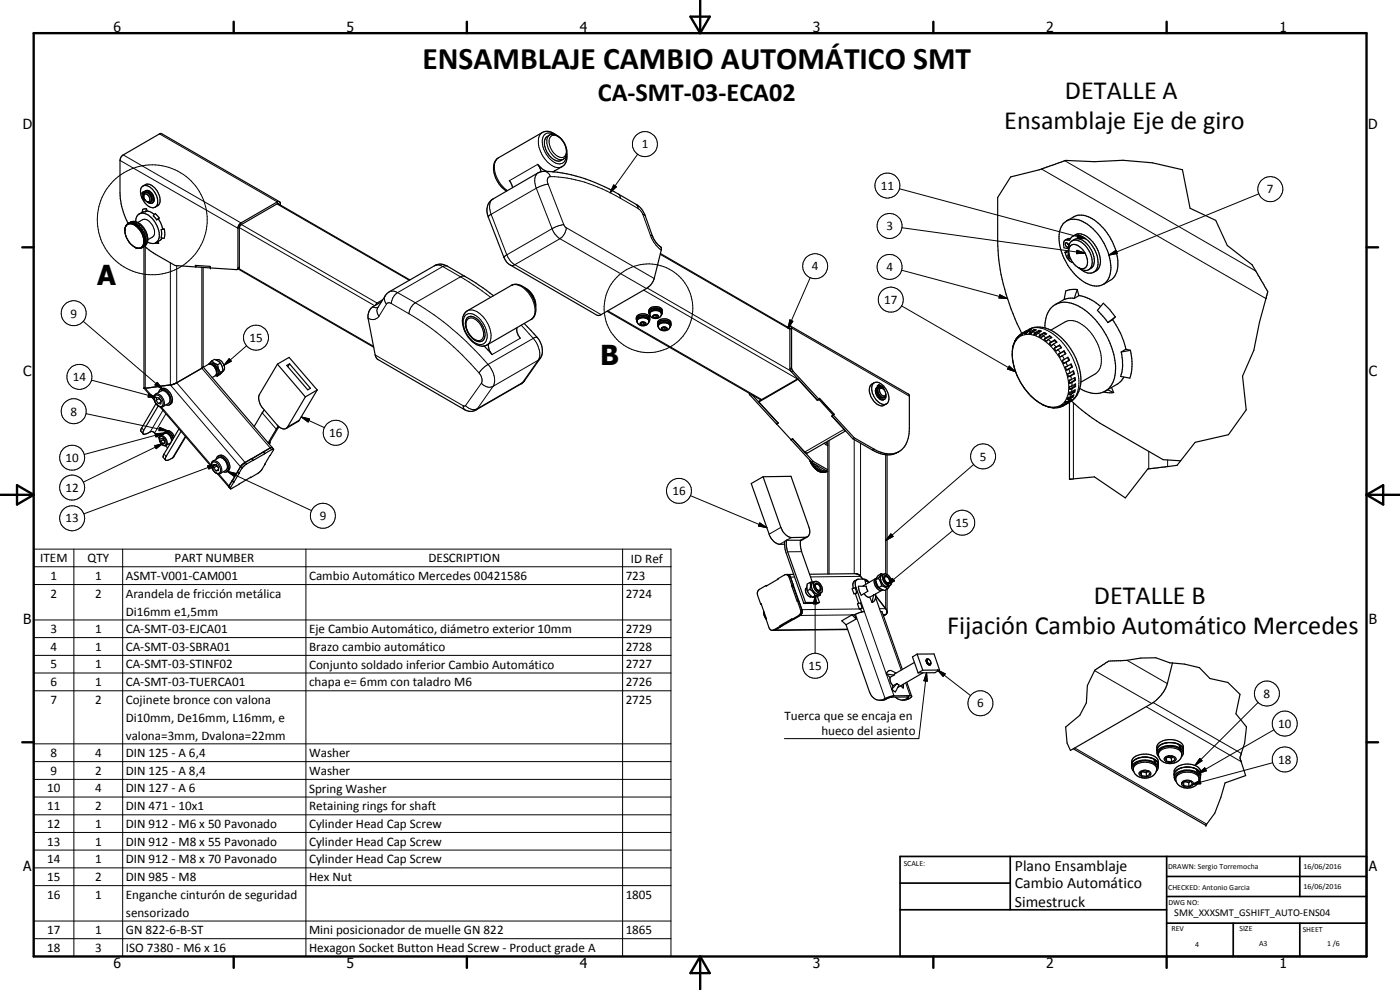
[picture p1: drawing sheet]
<svg xmlns="http://www.w3.org/2000/svg" width="420mm" height="297mm" viewBox="0 0 420 297" stroke-linecap="round" stroke-linejoin="round" font-family="sans-serif">
<defs><g id="words">
<text font-size="9.4" x="126.8" y="20.7">ENSAMBLAJE CAMBIO AUTOMÁTICO SMT</text>
<g font-size="8.2">
<text x="29.1" y="85.5">A</text>
<text x="180.1" y="109.6">B</text>
</g>
<g font-size="7.9">
<text x="319.6" y="29.6">DETALLE A</text>
<text x="179.4" y="30.2">CA-SMT-03-ECA02</text>
<text x="301.4" y="38.7">Ensamblaje Eje de giro</text>
<text x="328.3" y="181.2">DETALLE B</text>
<text x="284.2" y="190.2">Fijación Cambio Automático Mercedes</text>
</g>
<g font-size="4.7">
<text x="304.6" y="261.2">Plano Ensamblaje</text>
<text x="304.6" y="266.6">Cambio Automático</text>
<text x="304.6" y="272">Simestruck</text>
</g>
<g font-size="4.2">
<text x="34" y="9.6">6</text>
<text x="104" y="9.6">5</text>
<text x="174" y="9.6">4</text>
<text x="244" y="9.6">3</text>
<text x="314" y="9.6">2</text>
<text x="384" y="9.6">1</text>
<text x="6.8" y="38.7">D</text>
<text x="410.6" y="38.7">D</text>
<text x="7" y="112.9">C</text>
<text x="410.8" y="112.9">C</text>
<text x="7" y="187.1">B</text>
<text x="410.8" y="187.1">B</text>
<text x="7" y="261.4">A</text>
<text x="410.8" y="261.4">A</text>
<text x="34" y="290.4">6</text>
<text x="104" y="290.4">5</text>
<text x="174" y="290.4">4</text>
<text x="244" y="290.4">3</text>
<text x="314" y="290.4">2</text>
<text x="384" y="290.4">1</text>
</g>
<g font-size="3.9">
<text x="192.6" y="44.5">1</text>
<text x="264.4" y="56.9">11</text>
<text x="380.2" y="58">7</text>
<text x="266" y="69.1">3</text>
<text x="243.7" y="81.2">4</text>
<text x="266" y="81.4">4</text>
<text x="21.2" y="95.3">9</text>
<text x="265.3" y="91.2">17</text>
<text x="74.9" y="102.6">15</text>
<text x="21.8" y="114.3">14</text>
<text x="21.2" y="124.7">8</text>
<text x="98.8" y="131.2">16</text>
<text x="19.7" y="138.6">10</text>
<text x="294" y="138.2">5</text>
<text x="19.7" y="147.6">12</text>
<text x="201.8" y="148.5">16</text>
<text x="19.7" y="156.8">13</text>
<text x="96" y="156">9</text>
<text x="286.8" y="158.1">15</text>
<text x="12.1" y="168.7">ITEM</text>
<text x="15.2" y="174">1</text>
<text x="26.3" y="168.7">QTY</text>
<text x="28.5" y="174">1</text>
<text x="37.7" y="174">ASMT-V001-CAM001</text>
<text x="52.4" y="168.7">PART NUMBER</text>
<text x="128.6" y="168.7">DESCRIPTION</text>
<text x="187.8" y="174">723</text>
<text x="189.3" y="168.8">ID Ref</text>
<text x="15.2" y="179.3">2</text>
<text x="28.5" y="179.3">2</text>
<text x="37.7" y="179.4">Arandela de fricción metálica</text>
<text x="92.7" y="174.1">Cambio Automático Mercedes 00421586</text>
<text x="187.8" y="179.3">2724</text>
<text x="37.7" y="184.7">Di16mm e1,5mm</text>
<text x="15.2" y="189.9">3</text>
<text x="28.5" y="189.9">1</text>
<text x="37.7" y="189.9">CA-SMT-03-EJCA01</text>
<text x="92.7" y="190">Eje Cambio Automático, diámetro exterior 10mm</text>
<text x="187.8" y="189.9">2729</text>
<text x="15.2" y="195.2">4</text>
<text x="28.5" y="195.2">1</text>
<text x="37.7" y="195.2">CA-SMT-03-SBRA01</text>
<text x="92.7" y="195.3">Brazo cambio automático</text>
<text x="187.8" y="195.2">2728</text>
<text x="15.2" y="200.5">5</text>
<text x="28.5" y="200.6">1</text>
<text x="37.7" y="200.6">CA-SMT-03-STINF02</text>
<text x="92.7" y="200.7">Conjunto soldado inferior Cambio Automático</text>
<text x="187.8" y="200.6">2727</text>
<text x="242.6" y="201">15</text>
<text x="15.2" y="205.9">6</text>
<text x="28.5" y="205.9">1</text>
<text x="37.7" y="205.9">CA-SMT-03-TUERCA01</text>
<text x="92.7" y="206">chapa e= 6mm con taladro M6</text>
<text x="187.8" y="205.9">2726</text>
<text x="379.2" y="209.4">8</text>
<text x="15.2" y="211.2">7</text>
<text x="28.5" y="211.2">2</text>
<text x="37.7" y="211.2">Cojinete bronce con valona</text>
<text x="187.8" y="211.2">2725</text>
<text x="293.2" y="212.3">6</text>
<text x="37.7" y="216.6">Di10mm, De16mm, L16mm, e</text>
<text x="37.7" y="221.9">valona=3mm, Dvalona=22mm</text>
<text x="235.4" y="216.1">Tuerca que se encaja en</text>
<text x="246.5" y="220.6">hueco del asiento</text>
<text x="383.6" y="218.4">10</text>
<text x="15.2" y="227.1">8</text>
<text x="28.5" y="227.1">4</text>
<text x="37.7" y="227.1">DIN 125 - A 6,4</text>
<text x="92.7" y="227.2">Washer</text>
<text x="15.2" y="232.5">9</text>
<text x="28.5" y="232.5">2</text>
<text x="37.7" y="232.5">DIN 125 - A 8,4</text>
<text x="92.7" y="232.5">Washer</text>
<text x="383.6" y="229.2">18</text>
<text x="14.2" y="237.7">10</text>
<text x="28.5" y="237.7">4</text>
<text x="37.7" y="237.7">DIN 127 - A 6</text>
<text x="92.7" y="237.8">Spring Washer</text>
<text x="14.2" y="243.1">11</text>
<text x="28.5" y="243.1">2</text>
<text x="37.7" y="243.1">DIN 471 - 10x1</text>
<text x="92.7" y="243.2">Retaining rings for shaft</text>
<text x="14.2" y="248.4">12</text>
<text x="28.5" y="248.4">1</text>
<text x="37.7" y="248.5">DIN 912 - M6 x 50 Pavonado</text>
<text x="92.7" y="248.5">Cylinder Head Cap Screw</text>
<text x="14.2" y="253.7">13</text>
<text x="28.5" y="253.7">1</text>
<text x="37.7" y="253.8">DIN 912 - M8 x 55 Pavonado</text>
<text x="92.7" y="253.8">Cylinder Head Cap Screw</text>
<text x="14.2" y="259">14</text>
<text x="28.5" y="259">1</text>
<text x="37.7" y="259.1">DIN 912 - M8 x 70 Pavonado</text>
<text x="92.7" y="259.1">Cylinder Head Cap Screw</text>
<text x="14.2" y="264.3">15</text>
<text x="14.2" y="269.7">16</text>
<text x="28.5" y="264.3">2</text>
<text x="28.5" y="269.6">1</text>
<text x="37.7" y="264.3">DIN 985 - M8</text>
<text x="37.7" y="269.7">Enganche cinturón de seguridad</text>
<text x="92.7" y="264.3">Hex Nut</text>
<text x="187.8" y="269.7">1805</text>
<text x="37.7" y="275">sensorizado</text>
<text x="14.2" y="280.3">17</text>
<text x="28.5" y="280.3">1</text>
<text x="37.7" y="280.3">GN 822-6-B-ST</text>
<text x="92.7" y="280.3">Mini posicionador de muelle GN 822</text>
<text x="187.8" y="280.3">1865</text>
<text x="14.2" y="285.6">18</text>
<text x="28.5" y="285.6">3</text>
<text x="37.7" y="285.6">ISO 7380 - M6 x 16</text>
<text x="92.7" y="285.7">Hexagon Socket Button Head Screw - Product grade A</text>
</g>
<text font-size="3.1" x="352.4" y="275">SMK_XXXSMT_GSHIFT_AUTO-ENS04</text>
<g font-size="2.4">
<text x="271.2" y="259.7">SCALE:</text>
<text x="350.6" y="260.8">DRAWN: Sergio Torremocha</text>
<text x="391.2" y="260.6">16/06/2016</text>
<text x="350.6" y="267">CHECKED: Antonio Garcia</text>
<text x="391.2" y="266.7">16/06/2016</text>
<text x="350.6" y="271.4">DWG NO:</text>
<text x="351.6" y="279.3">REV</text>
<text x="372" y="279.4">SIZE</text>
<text x="391" y="279.6">SHEET</text>
<text x="358.7" y="284.1">4</text>
<text x="377.9" y="283.8">A3</text>
<text x="398.3" y="283.8">1 /6</text>
</g>
</g></defs>
<g fill="none" stroke="#000" stroke-width=".35">
<path d="M42.5 56.1a2.15 2.15 0 0 1 3.3 .7 4.5 4.5 0 0 1 1.1 5.1 1.86 1.86 0 0 1-2.7-.3 4.9 4.9 0 0 1-1.7-5.5zM42.7 59l.3-.2a.71 .71 0 0 1 .5-.6 .71 .71 0 0 1 .7 .2 1.28 1.28 0 0 1 .3 2.2h-.2M42.7 59l.4 .7 .4 .3M42.7 59l.4 .1M42.9 55.8a2.48 2.48 0 0 1 3.7 .8 4.3 4.3 0 0 1 .9 5l-.9 .5M43 59.2l.3 .4M43.1 58.4a.77 .77 0 0 1 1.1-.6 2.06 2.06 0 0 1 .9 2.9M43.1 58.1v.2M43.1 58.4l-.1 .1M43.1 59.2h-.1M43.1 59.2h.1M43.1 58.2l-.3-.1 .2 .4"/>
<path d="M43.1 59l.1 .2M43.1 58.3v.7M43.2 59.2l.3 .8M43.3 57.6a1.7 1.7 0 0 1 2.5 1.2 1.34 1.34 0 0 1-.6 2.2l-1-.5M43.3 57.6l-.6 .1M43.3 57.6l-.7 .4 .1 .5 .4 .1M43.5 57.8a1.85 1.85 0 0 1 1.8 .6 1.85 1.85 0 0 1 .3 1.9l-.5 .4M43.5 60l.6 .5M43.5 57.3a2.11 2.11 0 0 1 2.7 1.9 1.23 1.23 0 0 1-.6 1.8M152.9 54.2l.8 1.4 .1 .7M164 41.1a3 3 0 0 1 4.6 .8l.7 .9a3.8 3.8 0 0 1-.2 5 2.97 2.97 0 0 1-4.3-1.2 5.4 5.4 0 0 1-1.2-5zM164.1 51.4l-1.2-.6-1.5-1.5 .6 .9 .3 1.4"/>
<path d="M166.5 51.3l-.2 .3M166.9 40.5a3.9 3.9 0 0 0-4.1-.7l-13.2 7.6a4 4 0 0 0-1.3 4.6 8.9 8.9 0 0 0 3.7 5.3M170.1 46.1v1.4a3 3 0 0 1-1.4 2.5l-2.8 1.6M37.5 68.3a6 6 0 0 0 3 5.9M37.6 68.3l-.1 .1M37.7 67.8l-.2 .6M37.8 67.7l-.1 .1M38 67.4l-.3 .4M38.1 67.3l-.1 .1M38.4 67.1l-.3 .3M38.4 67.1a2.79 2.79 0 0 1 4.2 .6 4.9 4.9 0 0 1 1.2 5.8l-1.8 1 .2-.1M38.8 66.8l-.5 .5 .1-.2"/>
<path d="M38.8 66.8l-.4 .3M38.8 66.8v.1M39 67l-.3 .1M39.2 66.7h.2l-.7 .4M39.2 66.7l-.5 .4M39.2 66.7v.1M39.7 66.7h.2l-.8 .4M39.7 66.7l-.6 .4M39.7 66.7v.1M39.7 66.8h.1M39.7 66.8l-.6 .3M40.2 66.8h.2l-.7 .4"/>
<path d="M40.2 66.8l.1 .1M40.2 66.8l-.5 .4M40.2 66.8h.1M40.5 74.2h.1M40.5 74.2l.8 .3M40.7 67l.2 .1-.5 .4-.2-.1M40.7 67.1h.1M40.7 67.1l-.5 .3M40.7 67l-.5 .4M40.7 67v.1M40.7 66.5a2.24 2.24 0 0 1 1.2-2.4 2.24 2.24 0 0 1 2.6 .5 7.2 7.2 0 0 1 3.1 7.3 2.04 2.04 0 0 1-3.4 .7M41.2 67.4l.2 .1"/>
<path d="M41.2 67.4l-.5 .3M41.2 67.3l-.5 .4M41.2 67.3l.2 .2-.5 .4-.2-.2M41.2 67.3v.1M41.3 74.5h.1M41.3 74.5h.3M41.7 67.8l.2 .1-.5 .4-.2-.2M41.7 67.8l-.5 .3M41.7 74.5h-.1M41.7 67.7l-.5 .4M41.7 67.7v.1M42.2 74.5h-.6"/>
<path d="M42.2 68.3l.2 .2-.5 .3-.2-.2M42.2 68.3l-.5 .3M42.2 68.2l-.5 .4M42.2 68.2v.1M42.2 74.4v.1M42.3 69l-.2 .1M42.4 74.3l.7-.3zM42.7 68.8l.1 .3M42.7 68.8l-.6 .3M42.7 68.8l-.1 .1M42.7 74h.3M42.7 63.7l-.9 .5"/>
<path d="M42.8 65.9l-1.5 .9M42.8 69.1l-.5 .3-.2-.3M43 73.9l-.3 .1M43 69.5l.1 .3M43.1 69.8h.1M43.1 69.8l-.5 .3M43.2 74v42.5M43.2 69.8l-.6 .3M43.2 69.8l-.2-.3-.5 .3 .1 .3M43.3 73.7v.1M43.3 73.8l.1-.1-.4 .2M43.3 73.8l-.3 .2"/>
<path d="M43.4 73.8l3.2 2.5 6 3.4 6.1 .4M43.4 70.4v-.3l-.6 .3 .1 .3M43.4 70.4h.1M43.4 70.4l-.5 .3M43.5 70.4l-.6 .3M43.5 73.4h.1M43.5 73.4l-.5 .3M43.5 73.3v.1M43.5 73.4l.1-.2-.6 .5M43.5 70.9l.1 .2M43.6 71.1h.1M43.6 71.1l-.5 .3"/>
<path d="M43.6 72.9h.1M43.6 72.9l-.5 .3M43.7 71.1l-.6 .3M43.7 71.1l-.1-.3-.6 .3 .1 .3M43.7 72.8l-.1 .1M43.7 63.5l-1 .2M43.7 72.3l.1 .1M43.7 72.3l-.5 .3M43.7 71.8h.1M43.7 71.8l-.5 .3M43.7 71.5v.3M43.7 72.9l-.6 .3"/>
<path d="M43.7 72.9l.1-.2-.7 .5M43.8 72.2l-.1 .1M43.8 71.5l-.6 .3v.3M43.8 71.5v.3M43.8 72.4v-.3l-.6 .3v.2M43.8 72.4l-.6 .2M43.8 71.8l-.6 .3M44 62.7l-.3 .8M44 62.7l.1 .6M44 62.7l-1.2 .1-.1 .9M44.1 60.5l1 .2M44.1 63.3l1.1 .3 1.1 .8"/>
<path d="M44.1 63.3l-.4 .2M45.8 71.1l-1.4 .8M46.6 72.9l1 .1M47 72.7l.6 .3M47.4 72.5l.2 .5M47.5 65.7l.7 1.2 .6 1.8M47.5 65.7l-.5 .3M47.8 65.4l-.8 .6M47.8 65.4l-.3 .3M47.8 65.4l-1.2-1.3-.6 .7 1 1.2M48.7 71.4l-.7 .8-1.2 .7M48.8 68.7h.5"/>
<path d="M48.8 68.7l-.4 .2M49.3 68.7l-.9 .2M49.3 68.7l.2 1.6-.3 1.2-.9-.1 .2-1.2-.1-1.3M58.7 79.7l.1 .4 4.3 .3M63 79.9l.1 .5M83.3 61.1l-11.3 6.7-.2 .4v12.1l-.6 .6M83.3 61.1l.3 .2M83.4 61.1l39.6 22.9M83.9 60.5l-.7 .1-11.4 6.8-.4 .9v12.1l-.3 .5-8-.5M83.9 60.5l-35.5-20.5-12 6.9-.4 1.2v9.8a20.4 20.4 0 0 0 2.4 9.2M83.9 60.5l.2 .2v.8M146.9 60.6l.8-.8 14.5-8.2a38.1 38.1 0 0 1 19.2 4.4l9.6 5.3a6.1 6.1 0 0 1 2.6 3.3l2.4 6.7 1.4 2a1.76 1.76 0 0 1 1.1 1.6l-2.2 8.7a5.4 5.4 0 0 1-2.3 3l-13.6 7.8-1.2 .2-27-15.8-1-1.5-4.7-12.1a4.7 4.7 0 0 1 .4-4.6z"/>
<path d="M198.2 76.1l38.9 22.5M319.3 66.9a4.9 4.9 0 0 1 5.9-.3 16.6 16.6 0 0 1 8.1 15 4.4 4.4 0 0 1-7 3.5 16.6 16.6 0 0 1-8.3-15.4l.5-1.6zM319.6 75.7a4.1 4.1 0 0 0 2 3l.4 .1M319.6 75.7l1.1 .2M319.7 73a.78 .78 0 0 1 .9 .2 .78 .78 0 0 1 .1 .9 .83 .83 0 0 1-1-1.1zM320.1 66.3l2.1-1.2a6.2 6.2 0 0 1 6.8 1.4 16.6 16.6 0 0 1 6.4 14.3 4.5 4.5 0 0 1-2.2 3.3l-2.1 1.2M320.5 73.1v.1M320.6 73.3l.1 .2M320.7 75.4a2.71 2.71 0 0 1 1.3-3.3 4.1 4.1 0 0 1 4.3 2.3 5.6 5.6 0 0 1 .9 6.1 2.11 2.11 0 0 1-2.9 .1l-.8-.3M320.7 75.4a6 6 0 0 0 1.3 3.4M320.7 75.4a1.83 1.83 0 0 1 1.1-2 1.83 1.83 0 0 1 2.2 .6 5 5 0 0 1 2 6.1 2.04 2.04 0 0 1-3.1-.3l-.9-1M320.7 74.7l-1.4-.4-.1-1a1 1 0 0 1 1.1-1.3l.7 .1a2.65 2.65 0 0 1 4.3-.9 9.1 9.1 0 0 1 4 9l-.5 1-.6 .5"/>
<path d="M320.7 75.4l-.4-.1-.7 .4M320.8 76.3a.8 .8 0 0 0-.2 .9 .8 .8 0 0 0 .7 .5M321.2 71.6h-.6l-1 .5M321.8 72.3a3.1 3.1 0 0 1 4.5 1 6 6 0 0 1 1.6 6.8l-1.1 .8M322 70.9a3.7 3.7 0 0 1 5.1 .8 8.9 8.9 0 0 1 3 8.1l-.6 1-1.3 .9M58.7 80.1l-.1-.5 4.4 .3 .1 .5M58.8 80.1h-.1M60.9 80.2v30M71.4 80.7l40.8 23.5M114.5 90.6l-2.6 1.4a3.5 3.5 0 0 0-1.4 3.5l2.1 11 .7 1.3 26.2 15.2a3.1 3.1 0 0 0 3.3 0l13.9-8 .7-.7 4.7-6.7a5.3 5.3 0 0 0-.9-6.4l-3.9-4.1M114.9 89.9l-1.9 1.1-.2 .6M139.7 93.6l13.7-8a4.8 4.8 0 0 1 5.7 2.4 6.5 6.5 0 0 1 1.2 7l-.8 .8-13.3 7.7a3.8 3.8 0 0 1-4.6-1.1 7.6 7.6 0 0 1-2.4-8z"/>
<path d="M140.1 95.5a2.54 2.54 0 0 1 3.7 .9 4.8 4.8 0 0 1 1.2 5.8 2.76 2.76 0 0 1-3.7-1.2l-.8-1.1a4.4 4.4 0 0 1-.4-4.4zM148.1 88.7l-5.3-3.8-8.6-5.1a3.7 3.7 0 0 0-3.8 0l-13.6 7.7-.9 .9-2.5 3.9M155.1 98.3a3.6 3.6 0 0 0 1.1 3.2M157.6 86.4a5.9 5.9 0 0 1 3.2 5.5M182.2 93.4l46.2 26.6M191 95.8v.2M191 95.8a1.85 1.85 0 0 1 2.7-1.6l1.1 .7 .2 1.3M191.1 95.4l-.1 .4M191.1 95.4l-.1 1 .3 .4M191.3 95.2l-.2 .2M191.3 96.8a1.9 1.9 0 0 0 3.3 0M191.9 94.8l.6-.2 1.6 .2"/>
<path d="M191.9 94.8l-.8 .6M192.2 94.7l-.3 .1M192.4 97.4l-.2-.5 .6-.3 .7 .2 .2 .4-.5 .3M192.4 97.4l.8 .1M192.4 96.9v.5M192.5 96.8l.7 .1M192.8 94.6l-.3 .1M193.1 94.6l.6 .1M193.2 96.9v.6M193.5 96.8l-.3 .1M194 94.8l.6 .2 .4 .8M194.3 94.9l.2 .6"/>
<path d="M194.5 95l.1 .5M194.5 95h-.2M194.5 95l.1 .1M194.5 95.7a2.13 2.13 0 0 0-3.3 .5l.1 .6M194.5 95.7l.2 .3-.1 .8M194.5 95.5h-.2M194.5 95.5a2.58 2.58 0 0 0-3.5 .6M194.6 95.5l-.1 .2M194.6 95.5l.3 .6-.3 .7M194.8 95.2l.2 .4M194.8 93.4v.2M195 93l-.2 .4"/>
<path d="M195.1 94.6a1.96 1.96 0 0 0 3.3 0M195.4 92.7l-.4 .3M195.4 92.8l-.4 .2M195.7 92.6l-.3 .1M196.2 95.2l-.2-.4 .5-.3 .8 .1 .2 .4-.6 .3M196.2 95.2l.7 .1M196.2 94.7v.5M196.2 94.7l.7 .1M196.2 92.5l-.5 .1M196.2 92.5h1M196.6 92.4l-.4 .1M196.9 92.4l.4 .1"/>
<path d="M196.9 94.8v.5M197.2 94.6l-.3 .2M197.2 92.5l.6 .1M197.3 92.5l.6 .1M197.3 97.2a1.4 1.4 0 0 1 1.7-1.5l1.4 .1 .8 .6 .1 1.3-.3 .6M197.4 97.1v.4M197.4 97.1l.2 1.2M197.5 96.9l-.1 .2M197.6 98.3a1.94 1.94 0 0 0 3.4 0M197.8 96.6l-.4 .5M197.8 96.6l-.2 .1M197.9 92.6l.2 .1"/>
<path d="M198 96.4l-.2 .2M198.1 92.7l.2 .6M198.1 92.7l.2 .2M198.2 92.8l.5 .6M198.2 92.8l.2 .6M198.2 92.8l-.1 .1M198.2 93.5l.2 1.1M198.2 93.5a2.33 2.33 0 0 0-3.2 .4l.1 .7M198.3 93.3l-.1 .1M198.3 93.3a2.28 2.28 0 0 0-3.5 .8l.3 .5M198.4 93.4l-.2 .1M198.4 93.4l.3 .5"/>
<path d="M198.4 93l.3 .4M198.5 96.2l-.7 .4M198.5 96.2l-.3 .1M198.7 93.4v.2M198.7 93.4l-.3 1.2M198.7 93.6v-.5a2.2 2.2 0 0 0-3-1l-.9 .9v1M198.7 93.6v.2M198.8 98.3v.6M198.8 98.9l-.2-.4 .6-.3 .7 .1 .2 .4-.6 .3M198.8 98.9l.7 .1M198.8 98.3l.7 .1M198.8 96.1l-.3 .1"/>
<path d="M198.8 96.1l1.6 .2M199.2 96.1h-.4M199.5 96.1l1.1 .3 .3 .5M199.5 98.4v.6M199.8 98.3l-.3 .1M200.4 96.3l.8 .6M200.8 96.5l.2 .6M200.8 96.5l-.1 .1M200.8 96.5l.4 .4M200.8 97.2a2.38 2.38 0 0 0-3.1 .1l-.1 1M200.8 97.2l.3 .5-.1 .6M200.9 96.9l-.2 .2"/>
<path d="M200.9 96.9l-1.1-.3h-1l-.9 .3-.5 .6M201 97.1l-.2 .1M201 97.1l.3 .5M201.2 96.9l.1 .2M201.2 96.9l.1 .3M236.8 98.4l.3 .2M237.1 98.6v12.4l8.2 9.1 .5-.3M237.3 97.8l.3 .6 .1 12.5 8.1 8.9M237.3 97.8l35.4 20.5 .2 .6v9.8a7 7 0 0 1-5 7.7l-1.7 .1M237.3 97.8h-.5l-.5 .3M307.8 99.4l.5-.2-2 1.4M307.8 99.4l-1.1 .7"/>
<path d="M307.8 99.4v.1M308.3 99.7l-.8 .4M308.9 99l.6-.1-1.2 .7a.59 .59 0 0 1-.8 .5M308.9 99l-1.1 .7-.3 .4M308.9 99l.1 .2M310.3 98.9l.7 .1-1.2 .7-.3 .4-.6-.1M310.3 98.9l-1 .6-.4 .5M310.3 98.9l.1 .2M310.4 99.1l.2 .1M310.4 99.1l-1.5 .9M311.8 99.1l.7 .3-1.2 .7-.3 .4-.7-.2M311.8 99.1l-1 .6-.5 .6"/>
<path d="M311.8 99.1l.1 .3M311.9 99.4l.3 .1M311.9 99.4l-1.6 .9M313.4 99.8l.7 .4-1.6 1.1-.6-.4M313.4 100l.5 .3M313.4 100l-1.5 .9M313.4 99.8l-1.1 .6-.4 .5M313.4 99.8v.2M313.6 98.4a7.1 7.1 0 0 1 3.8-7.3 9.3 9.3 0 0 1 8.8 2.4 23.1 23.1 0 0 1 8.5 18.6 6.1 6.1 0 0 1-9.3 5.2l-1.3-.8M319.4 89.8l-2.7 1.6M319.7 96.6l-4.3 2.5M323.3 86.9l-.9 2.6"/>
<path d="M323.3 86.9l.5 1.8M323.3 86.9h-1.8l-1.6 .4-.5 2.6 1.4-.4h1.6M323.8 88.7a12.7 12.7 0 0 1 6.5 3.2M323.8 88.7l-1.4 .8M323.9 80.4a3.9 3.9 0 0 0 4.3 1.3M333.9 95.9a24.1 24.1 0 0 1 4 8.9M333.9 95.9l-1.4 .9M334.7 95.1l-1.7-2.2-1.9-1.9-1.8 2.1 3.2 3.7M334.7 95.1l-2.2 1.7M334.7 95.1l-.8 .8M43.2 116.5l3.1 3.6M47.7 117.7a1.19 1.19 0 0 1 .9-1 1.19 1.19 0 0 1 1.3 .5 3.3 3.3 0 0 1 1.1 4.2l-.2 .1"/>
<path d="M47.8 119.6l.4 .4M47.8 119.6l-.9 .5M47.8 119.5v.1M48.2 116.8a1.87 1.87 0 0 1 2.7 .8 2.64 2.64 0 0 1 .3 3.6l-.4 .3M60.9 110.2l-8.5 5-1.1 .3-8.1 1M60.9 110.1l20.8 24.2M62.9 109.2l-1.9 1M62.9 109.2a2.76 2.76 0 0 1 1.9 3.3M62.9 109.2a1.32 1.32 0 0 1 2.1 .8 1.48 1.48 0 0 1-.2 2.5M63.5 108.3l.9-.5 1 .5 .8 .7M63.5 108.3l.8 .7 1 .4M63.5 108.3l-.8 1"/>
<path d="M63.7 109.5a1.72 1.72 0 0 1 1.3 2.2M64.7 112.7l.5 .2M64.8 112.5l-1.1 .8M64.9 108a1.87 1.87 0 0 1 2.4 1.6v1.2l-.3 .5M65.3 109.4l.3 1.3 .5 1M66.1 111.7l-.9 1.2M66.2 109l.5 1 .3 1.3M66.2 109l-.9 .4M67 111.3l-1 1.1-.8 .5M67 111.3l-.1 .1M67 111.3l-.9 .4M83.3 109.3l-5.4 9a4.2 4.2 0 0 0 1 4.3l4.5 5.2a1.81 1.81 0 0 0 2.9 .3l5.3-9"/>
<path d="M83.3 109.3l8.3 9.8M83.3 109.3l3.5-2.1 8.4 9.8M86.1 109.6l.8-.4 6.3 7.3-.8 .5zM86.9 109.2l-.5 .8M95.2 117l-5.6 9.4-3.7 2.2M95.2 117l-3.6 2.1M146.6 103.3a3.9 3.9 0 0 0 1.1 3.1l-2.4-2.6M224.8 118l.3 .5 7.9 8.7 .5-.3M225.8 118.5l7.7 8.4M239.4 113.7l-11.5 6.6-.2 .3M239.5 113.8l-11.8 6.8M239.5 113.8h.1"/>
<path d="M239.5 113.8l5.8 6.3M245.8 119.8l.1-.3 4.4 4.8M245.8 119.9l4.3 4.7M245.8 119.9l-.5 .2M245.9 119.6l4.4 4.7M245.9 119.6l-.1 .3M245.9 119.6h.1M262.2 114.9a2.84 2.84 0 0 1 3.6 1.7 3.5 3.5 0 0 1 .3 4.6 3.1 3.1 0 0 1-3.6-1.9 3.6 3.6 0 0 1-.3-4.4zM262.3 114.9a2.73 2.73 0 0 0-1 4 4 4 0 0 0 3.8 2.8l.9-.5M263.2 116.3a2.69 2.69 0 0 0 2 3.6M263.3 116.2l.3-.1v-.5l.4-.1 .2 .1v.6M263.3 116.2a1.98 1.98 0 0 0 .3 3.2l1 .6 .9-.2"/>
<path d="M263.4 116.2l-.3 .1M263.7 115.5l-.4 .2v.5M263.8 116.3l.4-.1 .7 .3M263.8 116.3a1.86 1.86 0 0 0 1.7 2.9 1.86 1.86 0 0 0-.2-2.3M263.8 116l.2-.3 .1 .3-.2 .1M263.8 116.3a1.75 1.75 0 0 0 .7 3l.4 .1 .6-.2M263.8 115.9l.1 .1M263.8 116l.1 .1M264.6 115.8l.4 .3 .3 .8M264.6 115.8l-.2 .2v.3M264.6 115.8v.6M264.7 116.5v-.3h.3v.4"/>
<path d="M264.7 116.5l-.3-.1a1.42 1.42 0 0 0-.3 1.6 1.42 1.42 0 0 0 1.4 .8l.3-.5M264.7 116.5l.6 .4M265.8 118.2l.1 .9-.5 .7M303.8 105.5a18.5 18.5 0 0 0 8.3 15.4l.9 .6M304.1 103.8l-.3 1.7M304.6 102.3l-.6 1.6 .1-.3M304.8 102l-.2 .2M305.5 101l-1 1.5 .1-.3M305.8 100.8l-.3 .2M306.7 100.1a65.6 65.6 0 0 1-7.3-27.6v-13.2l3.9-6.2 8.5-2.1 8.1-2.9 8.6 .4 8.5-.4 8.9 .8 9 2 2.3 11.6 7.7 3.6 3.4 7.6 7.5 5.8 4.7 8-2.5 9.2-1.7 8.4-3.4 7.8 1.1 10.1-5.3 7.4-10 2.3-4.4 5.6M306.7 100.1l2-1.2a8.2 8.2 0 0 1 9.4 2 17.4 17.4 0 0 1 6.1 15.1 6.6 6.6 0 0 1-3 4.5l-2.1 1.2M306.7 100.1l-.7 .4-.7 .9 .2-.4"/>
<path d="M306.7 100.1l-.4 .5M306.9 100.3l-.6 .3M314.9 101l.6 .3M314.9 101l-1.5 .9M315 100.8l.7 .5-1.6 1.1-.7-.5M315 100.8l-1.6 1.1M315 100.8l-.1 .2M316.5 102.2l.5 .5M316.5 102.2l-1.6 .9M316.5 102l.7 .7-1.7 1.1-.6-.7M316.5 102l-1.6 1.1M316.5 102v.2"/>
<path d="M317.9 103.7l.6 .7M317.9 103.7l-1.6 .9M318 103.5l.6 .8-1.7 1-.6-.7M318 103.5l-1.7 1.1M318 103.5l-.1 .2M319.2 105.4l.5 .8M319.2 105.4l-1.5 .9M319.4 105.3l.5 .8-1.7 1-.5-.8M319.4 105.3l-1.7 1M319.4 105.3l-.2 .1M320.4 107.3l.4 .9M320.8 108.2l-1.6 .9"/>
<path d="M321 108.1l-1.8 1M321 108.1l-.2 .1M321 108.1l-.5-.9-1.7 1 .4 .9M321.3 109.3l.3 .9M321.6 110.2l-1.5 .8M321.8 110.1l-.3-.9-1.8 .9 .4 .9M321.8 110.1l-1.7 .9M321.8 110.1l-.2 .1M321.8 118.9l.2 .2M321.8 118.9l-1.5 .9M321.9 118.7l-.1 .2M322 119.1l-1 .6-.7 .1"/>
<path d="M322 119.1l.3-.6-1.1 .6-.7 .1-.2 .6M322 111.4l.2 .7M322.2 112.1l.2 .1M322.2 112.1l-1.5 .9M322.4 117.5l.1 .1M322.4 117.5l-1.6 .9M322.4 112.2l-1.7 .8M322.4 112.2l-.3-.9-1.7 .8 .3 .9M322.4 117.1v.4M322.4 113.4l.1 .6M322.5 114l.2 .1M322.5 114l-1.5 1"/>
<path d="M322.5 117.6l-1.2 .8h-.5M322.5 117.6l.2-.6-1.2 .6-.6 .1-.1 .7M322.6 115.9l.2 .1M322.6 115.9l-1.6 .9M322.6 115.3v.6M322.7 114.1l-1.7 .9M322.7 114.1l-.1-.8-1.7 .8 .1 .9M322.8 116l-1.1 .6-.7 .2M322.8 116v-.8l-1.1 .6-.7 .2v.8M328.7 112.2l-4.3 2.5M331.2 117.6l3 .2M332.4 117l1.8 .8"/>
<path d="M333.6 116.2l.6 1.6M337.3 113.1l-.9 1.3-.8 .7-3.9 2.2M337.9 104.8l1.3 .3M337.9 104.8l-1.4 .8M339.2 105.1l-2.7 .5M339.2 105.1a15 15 0 0 1-.1 8.4l-2.8-.6a13.2 13.2 0 0 0 .2-7.3M46.3 120.1l-.1-.7 .2-.8 2-1.3a1.73 1.73 0 0 1 2.1 1.1 1.97 1.97 0 0 1 .1 2.6l-1.8 1.1-.8-.1M46.3 120.1l.6 1.1 1.1 .8M46.8 121.1l-4.4 7.6-.2 .6 .8 .9M46.9 120.1l.1-.8 .7 .1 .7 1-.2 .8-.7-.1M46.9 120.1l.6 1M47.5 121.8l-4.4 7.3-.2 1a2.21 2.21 0 0 0 2.3-.6l1.1 .3 1.5 1.7"/>
<path d="M48 122.1l15.5 18M48.2 120.1l.2 .3M48.3 132.3v-.7l.6-.1 .6 .7v.8l-.6 .1M48.3 132.3l.6 .8M48.3 120.6l-.8 .5M49 132l-.7 .3M49 132l.5 .5M49.1 131.7l-.1 .3M49.3 129.8l-.4 .5M49.3 129.8a2.18 2.18 0 0 1 2.4 2.3M49.5 132.8l-.6 .3M49.7 133.7l.6 .8"/>
<path d="M49.7 129.5l-.2 .2M49.7 129.5a1.39 1.39 0 0 1 2.1 .6l.5 1M49.7 129.5l-.4 .3M49.8 121.5h1M50.1 129.5h-.4M50.1 129.4l.4 .2M50.1 129.5h.2M50.5 129.5l1 .8 .3 .6M50.6 133.2l.4 .1M50.7 129.7l1.1 1.2M51.4 132.6a2.17 2.17 0 0 0-1.8-2.6l-1.4 .8a1.8 1.8 0 0 0-.1 2 1.8 1.8 0 0 0 1.8 .8l1.4-.8M51.8 130.9l.2 .7"/>
<path d="M53.7 128.7l-4.6 7.7-.1 .9 .6 .7M54.3 129.4l-4.4 7.5a.63 .63 0 0 0-.4 .9 .63 .63 0 0 0 .9 .3l1.7-.9 3.6-6.1M63.7 138.5l1.9-1.2a2.5 2.5 0 0 1 2.2 3.8l-2 1.1a2.41 2.41 0 0 1-2.2-1.9l-.2-.9zM64.8 137.8a1.22 1.22 0 0 1 1-1.1 1.22 1.22 0 0 1 1.3 .6 3.3 3.3 0 0 1 1.1 4.1l-.4 .2-.8-.1M65.1 139.7v.1M65.1 139.8l-1 .6M65.1 139.8l.5 .5M65.4 136.9a1.63 1.63 0 0 1 2.4 .6 3.1 3.1 0 0 1 .8 3.7l-.5 .3M73.6 138.8l-1.4 1.2M76 138.1l-.4-.5-2 1.2M76 138.1l-2.4 1.4-1 1-.9 1.5M79 135.6l-3.4 2.1"/>
<path d="M79 135.6l.4 .5M79.1 135.6h-.1M79.1 135.6l.4 .5M79.3 123l-3 5M79.4 139.3h.1M79.4 136.1l-3.4 2M79.5 136.1h-.1M79.5 139.3l-1 1.7-.7 .7-2.6 1.6M81.1 132.5l-.3 .8M81.1 134.4l-7.5 4.4M81.1 134.4l-2 1.2M81.7 134.3l-.6 .1"/>
<path d="M81.7 134.3l.4 .4M82.1 134.7l-2.6 1.4M82.1 134.7v.1M82.1 134.8l-2.7 4.6 .1-.1M82.1 134.8h.1M83.5 127.9l-3 5M83.7 128l-3 5.1M227.7 120.6l5.8 6.4-.4 .2M233.1 127.2l10.5 11.5M233.1 127.1v.1M233.5 126.9h.1M237.4 131.9l.5-.2z"/>
<path d="M237.9 131.7h.1M237.9 131.7l6.1 6.7M243.1 138.1l.3 .8M243.1 138.2l.1 .3M243.1 138.2h.1M243.2 138.5h.1M243.3 138.4l-.1 .1M243.4 138.9l.1 .3 .5-.3M243.4 138.9l1.5 1.9M243.6 138.7l-.2 .2M243.6 138.7l4.8 2.8M243.7 139.5l.3 .3"/>
<path d="M243.7 139.5h.1M243.8 139.5l.5-.3 .1 .3-.4 .2M244 139.7v.1M244 138.4l-.4 .3M244 138.4l4.4 2.6M244.4 139.5l-.4 .3M245.4 120.1h-.1M247.3 133l1.1 .7M247.8 132.8l.6 .4M248.4 132.4v39.9M249.7 124.8h.1M249.7 124.8l6.2 6.8"/>
<path d="M250.1 124.6l-.5 .2 3.9 4.2M250.1 124.6l-.4 .2M250.1 124.6l6.3 6.8M250.3 124.3l-.2 .3M250.3 124.3h-.1M253.8 129.3l-11.5 6.6-.8-.3M255.9 131.6l6.6 3.8 1.9 .7 1.8 .4M256.4 131.4l-.5 .2M256.4 131.4l5.9 3.3a7.8 7.8 0 0 0 7.3 .9M266.2 136.5v35.8M313 121.5h.1M313 121.5l1.7 .6"/>
<path d="M314.7 122.1h.1M314.7 122.1l1.6 .3M316 122.3h.3M316.1 122.3l.2 .1M316.6 122.3l-.3 .1M317.8 122.3h-1.5M318.5 121.7h.7M319 121.4l-.5 .3M319.1 121.4l-.6 .3M319.1 121.7l-1.7 .5 .7-.1M320.2 121.1l.5-.3-1 .6h-.7M320.2 121.1l-1 .6"/>
<path d="M320.2 121v.1M320.3 120.5l-.8 .4M321 120.6v23.2l7.5-.7 9.2 6.3 6.8-8.7 8.8-1.1 1-1.3M321.1 120.1l.2 .2M321.3 120.3l-1.2 .6h-.6M321.3 120.3l.3-.5-1 .6h-.7l-.4 .5M321.6 120.3a60.1 60.1 0 0 0 8.5 6.7l19 10.9 5.2 .4M64.1 140.4v-1h.7l.8 .9v.9l-.8 .1M64.1 140.4l.7 .9M65.3 142.2l3.4 3.9M65.6 140.8l-.8 .5M68.7 146.1l.4 .5"/>
<path d="M68.7 145.8v.3M69.7 144.3l.4 .5M69.7 144.3l-1 1.5M69.8 144.2l.4 .5M69.8 144.2l-.1 .1M70.1 144.8l-1 1.8M70.2 144.7l-.1 .1M71.3 141.6l-1.5 2.6M71.7 142l-1.5 2.7M72.2 140l-3.5 5.8M72.2 140l-.9 1.6 .4 .4M75.2 143.3l-5.8 3.3h-.3"/>
<path d="M75.2 143.3h.1M229 143l8.4-.1 5.4 15.3a1.93 1.93 0 0 1-1.1 3l-4.2 .1a4.2 4.2 0 0 1-3.2-3.1zM229 143l-3.5 2.1 5.3 15.2a4.2 4.2 0 0 0 3.2 3h1.4M244.4 140.3h.1M244.6 140.6l.5-.2 .3 .2-.5 .2zM244.9 140.1l-.2-.3-.5 .3 .2 .2M244.9 140.1l-.4 .2M244.9 140.1l-.5 .2M244.9 140.8h.1M244.9 140.8l.7 .6M245.1 141h.8l-.5 .2zM245.4 140.5l-.5 .3"/>
<path d="M245.4 141.2h.1M245.6 141.4l.6-.3 .2 .2-.5 .2M245.6 141.4l.3 .1M245.8 141l-.4 .2M245.9 141.5h1.1l-.5 .2M246.2 141.6h.2M246.3 141.2l-.4 .3M246.4 141.6l.1 .1M246.5 141.7h.8M246.8 141.4l-.4 .2M247.3 141.5l-.4 .2 .5-.2-.3 .2M247.3 141.7h.2"/>
<path d="M247.3 141.7l.6-.2-.4 .2M247.7 141.6l-.2 .1M247.8 141.6h-.1M248.1 141.4l-.2 .1M248.1 141.4l-.3 .2M248.1 141.4h.1M229.9 175.7h.3M229.9 175.7l-2.2 1.3-.4 .8 1 3.4M236 172.4l.7 .5 .9 2.9M236 162.1l-.5 .3 .2 2.9 5.5 15.8M236 162.1h4.2v1.7l.4 1.7 3.2 9.1M236 162.1l.2 2.9 5.6 15.8"/>
<path d="M237.2 173.1l3.5 9.8M237.2 173.1a1.18 1.18 0 0 0-1.8-.6l-5.5 3.4v-.2M237.2 173.1l1 2.7M237.6 175.8l1.7 4.5M238.2 175.8l1.4 4.5M238.2 175.8h-.6M238.2 172.3l-1.9 .1M241.8 176.7a2.15 2.15 0 0 0 1.4 2.4M241.8 176.7h.2M242.1 176.6l.2 .7M242.1 176.5l-.3 .3M242.1 176.4l-.3 .3"/>
<path d="M242.3 177.3l1.5 1.9M242.3 161.1l-2.1 1.2M243 172.3l13.8-.2 1 .4 1.1 1.2M243.1 174.8v2M243.1 176.8l1.5 1.9M243.1 174.8l-.8 .4-.2 1.4M243.1 176.8l-.8 .5M243.3 178.9l-.1 .2M243.4 178.9l-.3 .2M243.6 179l-.4 .1M244.3 174.7a1.2 1.2 0 0 1 1.9 .5l.5 .9a1.17 1.17 0 0 1-.5 1.8 2.48 2.48 0 0 1-1.9-3.2zM244.3 174.6l-1.2 .2"/>
<path d="M244.5 174.5a1.63 1.63 0 0 0-.4 2.8 1.4 1.4 0 0 0 2.3 .5M244.6 175.2a1.37 1.37 0 0 1 1.8 1.6 .86 .86 0 0 1-1 .5 .86 .86 0 0 1-.6-.8l-.3-.7zM244.6 178.7l-.8 .5M244.8 175.3a1.16 1.16 0 0 1 1.2 .6 1.16 1.16 0 0 1-.1 1.3 1.39 1.39 0 0 1-1.1-1.9zM245.3 179l-1.5 .2M245.3 179l.6 1.8M245.4 175.3h.1M246.2 178.6l-1.6 .1M246.2 178.6l-.9 .4M246.3 177.9l-.1 .7M256.3 178.1h.4M256.7 178.1l1 3"/>
<path d="M257.2 177.9l-.9 .2M257.2 177.9l-.5 .2M257.2 177.9l-.6-1.5-.9 .3 .6 1.4M257.2 173.9a1.83 1.83 0 0 0-1.1 2.6M257.6 175.9h2.4l.5 1.5-2 1.2-.6-1.1zM259.3 178.1l.8 .9 .9 .2M259.6 174.1l1.2 .7M259.6 174.1l.2 1.2M260.8 174.8l-1.2-1h-1.9a1.42 1.42 0 0 0-1 2.1l2.7 7.6-.8 .1M261 179.2l.7 1.5M262.2 178.5l-.5 2.2M262.2 178.5l-1.2 .7"/>
<path d="M262.8 173.6l-3.8 2.3M262.8 178.7l3 3.9 .4 1M262.8 178.2v1.1M262.8 179.3l1.4 4.2 .5 .1 6.1 17.2M262.8 174l.3 1.2 .7 1.1M262.8 179.3l-.3 .8-.8 .6M262.9 174.4a1.81 1.81 0 0 0 1.2 2.2M263 173.5a2.05 2.05 0 0 0 .5 3.3l.6 .4 .6-.1M263 173.5l-.2 .5M263.6 173.5l.6 1 .4 1.3M263.6 173.5l-.8 .5M263.8 176.3l1.7 .9 .8-.5"/>
<path d="M264.4 172.1l-.8 1.4M264.4 172.1l.7 .3M264.4 172.1l-.8 .5-.6 .9M264.6 175.8l1 .3 .7 .6M264.6 175.8l-.8 .5M264.7 177.1l-2.5 1.4M264.9 177l-.2 .1M265 172.5a1.12 1.12 0 0 1 1.9 .4 1.77 1.77 0 0 1 .1 2.8 2.42 2.42 0 0 1-2-3.2zM265.2 172.3a1.66 1.66 0 0 0-.4 2.8 1.44 1.44 0 0 0 2.4 .5M265.4 172.9l.1-.1a1.57 1.57 0 0 1 1.4 2.3 1.61 1.61 0 0 1-1.5-2.2zM265.6 173.1a1.14 1.14 0 0 1 1.2 .5 1.14 1.14 0 0 1-.1 1.3 1.29 1.29 0 0 1-1.1-1.8zM266.1 173l.1 .1"/>
<path d="M266.2 176.8v6.8M267 175.7l-.7 1M228.3 181.2l.1-.1 1.5 4.7M228.4 181.2h-.1M229.2 183.5l.1 1.1 .6 1.2M229.9 185.8l.9 2.5 .6 .8 .8-.1 2-1.1M231.8 189.1h.4M232.6 189l-.4 .1M234.1 187.7h.4M234.1 187.7l.1 .2M234.2 187.9h.4M234.5 187.7l.1 .2"/>
<path d="M234.6 187.9l-2 1.1M237.7 185.8l-.1-.1-3.5 2M237.8 185.8l-3.3 1.9M239.3 180.3h.4l1 2.6M239.3 180.3l1 2.8-.1 1-.5 .6-2 1.1M240.1 184.7l-7.5 4.3M240.1 184.7l-1.9 1.1h-.5M240.7 182.9a1.41 1.41 0 0 1-.6 1.8M241.8 180.8h4.1M241.8 180.8l-.6 .3M245.9 180.8l-.4 .2-4.3 .1M253.9 187.5l7 20.1a3.7 3.7 0 0 0 6 1.7l5.7-.2a1 1 0 0 1-1.3 .9l-.3 .1"/>
<path d="M254.4 188.9l-22.2 .2M255.7 184.5l-3.1 1.8 1.3 1.2M255.7 184.5l1.3 1.2M255.7 184.5h.8M256.5 184.5l.5 1.2M257 185.7l-3.1 1.8M257.9 182.7h.4M258.3 182.7l.3 .9M258.6 183.6l-2.1 .9M258.8 182.4l-.9 .3M258.8 182.4l-.5 .3M258.8 182.4l-.6-1.5-.9 .3 .6 1.5"/>
<path d="M266.2 183.6l-.2 .7-.9 .5M274.4 198.8l-5.9 3.4-.2 .4M275.2 196.3l5.1-.1 1.7 4.8M275.2 196.3l1.7 4.8M275.2 196.3l-1.4 .8 1.7 4.8M278.2 197.7l-.1 .1M278.6 197.8a.77 .77 0 0 0-.3 .9 .77 .77 0 0 0 .9 .5l.1-.2M278.7 197.8l.1 .1M278.8 197.9l-.5-.2a1.05 1.05 0 0 0-.3 1.1 1.05 1.05 0 0 0 .9 .7h.2M278.8 197.9a1.13 1.13 0 0 1 .3 1.6M279.2 199.4l-.1 .1M351.9 198.9l3.6 .4 4.4 1 3.2 3.3 5.4 1.2 3.6 3.5-1.2 5.9 3.2 3.9-.6 4.8-1 3.2a2.48 2.48 0 0 0 0 2.4l1.3 4.2-6.1 2.2-1.3 4.4-1.8 4.7-2.7 3.6-39.8-22.9"/>
<path d="M266 202.2l2.3 .4M266 202.2l1.1 1M267.1 203.2a3 3 0 0 0 .9 2.5M268 205.7l-.4 1.1M268.3 202.6l-1.2 .6M268.7 209.2a3.4 3.4 0 0 0 4.9-.3l-.3-.2-5.3 .1-3.7 1.3M268.9 201.9l-1.8-.7-.7 .3-.4 .7M269.2 205.1l-1.6 1.7M269.2 205.1l-1.2 .6M269.2 205.1l.6 .4-1.1 2.1-1.1-.8M270.2 205.8l.8 .6M271.1 205.3l-.1 1.1"/>
<path d="M271.1 206.2l-.1 .2M272.1 204.7l1.5 4.2M276.9 201.1l-1.4 .8M277 201.8l-7.6 4.4M282 201l-1.4 .8-5.1 .1M282 201l-5.1 .1M328.6 201.1l1.5-1a6.5 6.5 0 0 1 5.1-1.9l3-.1 4.2-.7h4.5l4.2 1.5h.8l-1.6 6.2a10.8 10.8 0 0 1-4.7 6l-24.3 14.1-1.1-2.3-.4-4.8 4.3-3.5 1.9-3.7 .3-5.2zM339.6 229.6l.1 .3M339.7 229.4a3.1 3.1 0 0 1 3.5-2.2 4.1 4.1 0 0 1 4.3 2 2.34 2.34 0 0 1-.3 2l-.2 .3M340.3 231.5a3.8 3.8 0 0 0 6.7 0M342.5 232.7l-.4-.8 1.1-.6 1.5 .2 .4 .8-1.1 .7M342.5 232.7l1.5 .3"/>
<path d="M344 231.8l-1.4-.2-.1 1.1M344 231.8v1.2M344.5 231.4l-.5 .4M346.1 227.6a5.5 5.5 0 0 0-6.3 1.2l-.2 .5M346.2 227.8l.5 1.1M346.4 228l.1-.1 .4 1.2M346.7 229.3a2.32 2.32 0 0 1 .3 2.2M346.7 228.9a5.6 5.6 0 0 0-6.7 .5l-.3 .8M346.7 228.9l-.3 .2M346.7 229.3a4.9 4.9 0 0 0-6.3 .2 2.1 2.1 0 0 0-.1 2M346.8 228l.5 .5 .3 .8M346.9 229.1l-.3 .2"/>
<path d="M346.9 229.1l.6 .8M347.2 225.5v-.3a2.99 2.99 0 0 1 3.5-3.3 4.1 4.1 0 0 1 4.4 2v1.6M347.5 229.9v.2M347.5 229.9l.1-.3a2.68 2.68 0 0 0-2.6-3.2 5 5 0 0 0-5.2 1.6l-.1 2.5 .6 1M347.7 224a2.3 2.3 0 0 0-.3 2.6l.4 .5M347.8 227.1a3.8 3.8 0 0 0 6.7 0M349.8 223l-1.9 .8M350 222.9h2.4M350.1 228.4l-.4-.9 1.1-.6 1.4 .2 .4 .9-1 .6M350.1 228.4l1.5 .2M350.1 227.3v1.1M350.2 227.2l1.4 .3"/>
<path d="M350.7 222.8a3.3 3.3 0 0 0-3.5 2.2M351.2 222.8l2.4 .5M351.6 227.5v1.1M352.1 227.1l-.5 .4M352.4 232.6v.2M352.6 223a2.78 2.78 0 0 1 2.6 2M353 234.5a3.9 3.9 0 0 0 6.7 0M353.8 223.4l.4 1.1M353.9 224.7a5 5 0 0 0-6 .5 2.1 2.1 0 0 0-.1 1.9M353.9 224.7a2.12 2.12 0 0 1 .6 2.4M354.1 223.6l.4 1.1M354.1 223.6l-.2 .1"/>
<path d="M354.1 223.6l.6 .4a2.2 2.2 0 0 1 .4 2M354.2 224.5l-.3 .2M354.2 224.5a5.1 5.1 0 0 0-6.9 1.1l-.1 .2M354.5 224.7l-.4 .2M354.5 224.7a1.48 1.48 0 0 1 0 2.4M355.2 235.7l-.3-.8 1-.7 1.6 .3 .3 .8-1 .7M355.2 235.7l1.6 .3M355.2 234.6v1.1M355.4 234.6l1.4 .2M356.8 234.8v1.2M357.2 234.4l-.4 .4M359.1 232.1a4.4 4.4 0 0 0-6.2 .9l.1 1.5"/>
<path d="M359.1 232.1l.3 .2M359.3 230.9l.7 .6 .3 .8M359.3 230.9l.4 1.2M359.3 230.9l-.2 .1M359.4 232.3a2.07 2.07 0 0 1 .3 2.2M359.4 231.9a6 6 0 0 0-6.2 0l-.8 1.3M359.4 231.9l-.4-1.1a5.1 5.1 0 0 0-6.5 1.1l-.1 .6M359.4 231.9l-.3 .1M359.7 232.1l-.3 .2M359.7 232.1a1.52 1.52 0 0 1 0 2.4M359.8 231.3a5.4 5.4 0 0 0-7.3 .5l-.1 .5M359.8 231.4l.4 .8 .1 1.1"/>
<path d="M360.3 232.8v-1.5a4.4 4.4 0 0 0-4.9-2 3.6 3.6 0 0 0-3 2v2.1l.6 1.1"/>
</g>
<g fill="none" stroke="#000" stroke-width=".3">
<path d="M162.8 39.8a3.9 3.9 0 0 0-.8 4.9 7.4 7.4 0 0 0 5.7 5.6l1-.3M36 48.1l35.4 20.4 .4-.3 40.7 23.5M37 46.5l35.3 20.4v.5M43.2 57.6l-.2 .1M47.9 40.2l35.3 20.4v.5M148 59.7a3.8 3.8 0 0 0-.6 4.6M149.6 47.4a3.8 3.8 0 0 0-1.1 4.3 9.5 9.5 0 0 0 3.8 5.5M160.9 56.5l4.8 12.1M160.9 56.5l-13.5 7.8M161.4 49.3l-8.5 4.9M161.5 51.9a3.8 3.8 0 0 0-.6 4.6M163.3 51.4l.6 .1 .8 .6 .5 .9"/>
<path d="M164.5 55.2a1.57 1.57 0 0 1 .5-2.2 41.9 41.9 0 0 1 21.2 6.5M164.5 55.2l-1.2 .3-2.4 1M164.5 55.2l4.7 12.2M164.9 40.5l-.4 .4a5.2 5.2 0 0 0 1.3 5.6 2.88 2.88 0 0 0 3.3 1.3M165.3 40.9a2.34 2.34 0 0 1 3.3 1.1 4 4 0 0 1 .8 5 2.6 2.6 0 0 1-3.4-1.3 4.2 4.2 0 0 1-.7-4.8zM166.2 40.3a2.18 2.18 0 0 0-2.4-.1 2.18 2.18 0 0 0-1.1 2.2 7.4 7.4 0 0 0 4.8 6.7 2.06 2.06 0 0 0 2.4-2.3M184.2 55.5l.8 .5-1.9 1.8zM185.6 58.3l.5 .6 .1 .6M186.2 59.5l5.3 3M191.4 46.3l-8.3 11.5M269.9 56.6l55.9 15M312.6 50.7l67.3 38.9"/>
<path d="M319.6 48.2l57.3 33.1M377.8 58.2l-45 18.3M38 67.6a2.61 2.61 0 0 1 3.7 1.1 4.6 4.6 0 0 1 1 5.2 2.2 2.2 0 0 1-3.3-.5 5.1 5.1 0 0 1-1.6-5.5zM38.4 67.1h.1M38.9 66.9l-.3 .1M39.1 66.9h.2M39.1 66.7a3.5 3.5 0 0 1 3.9 2 3.9 3.9 0 0 1 .3 5.2M39.5 66.9l.3 .1M40 67.1l.3 .1M40.5 67.3l.3 .2M41.1 67.7l.2 .2M41.6 68.2l.3 .3"/>
<path d="M42.1 68.7l.2 .3M42.5 69.3l.2 .3M42.6 74.3h.1M42.8 65.9a2.68 2.68 0 0 1 3.1 1.9 2.54 2.54 0 0 1-.1 3.3M42.8 70l.2 .4M43 74l-.3 .2M43.1 70.7l.2 .3M43.2 73.6l-.1 .2M43.3 71.3l.1 .4M43.4 73.2l-.1 .2M43.5 72.6l-.1 .3M43.5 72v.3"/>
<path d="M43.6 74v42.5l2.6 3M51.1 78.9v36.6l21.5 25M53 79.8v35.1l21 24.3M72.4 67.4l40.8 23.5M83.1 61.2l39.7 22.9M84.1 61.1l-.2 .2M130.4 79.8l1.1-.3 1.4 .5M132.9 80l5.3 3.1M132.9 80l-13.6 7.8M134.2 79.8h-.8l-.5 .2M147.4 64.3l4.7 12.2M147.4 64.3l-.9 .9"/>
<path d="M152.1 76.5l1.1 1.9 1.3 1M152.1 76.5l-.9 .8M154.5 79.4l25.9 15M154.5 79.4l-.7 .3-.6-.2M165.7 68.6a5.7 5.7 0 0 0 2.4 3M165.7 68.6l-13.6 7.9M168.1 71.6l25.9 15M168.1 71.6l-13.6 7.8M169.2 67.4l-1.9 .5-1.6 .7M169.2 67.4l.8 .9M170 68.3a4.4 4.4 0 0 1-1.9 3.3M170 68.3l26.3 15.3"/>
<path d="M191 61.3l.3 .5 .2 .7M191.5 62.5l.7 .7 .7 1.2M192.9 64.4l.7 .2M192.9 64.4l2.3 6.2M195.2 70.6l.6 .2M195.2 70.6a9.4 9.4 0 0 0 3.2 4.5M198.2 76.3l38.9 22.5M270.7 68.3l54.9 7.6M321 71.6l-.7 .4M323.2 75.1l2.4 .8-2.5 .2zM323.5 70.5l2.3 1.1-2.5-.1zM332.8 76.5l2.1-1.4 .4 1z"/>
<path d="M25 96.4l23.8 20.3M60.6 80.2v30.3l20.9 24.4M71.7 80.6l40.4 23.3M71.8 80.1l-.4 .3M111.9 92l.8 .3 .7-.1M113.4 92.3a2.29 2.29 0 0 0 .3 2.6M113.7 94.9a2.45 2.45 0 0 1-3.2 .6M115.6 88.8a2.16 2.16 0 0 0 .4 2.4M116 91.2l-2.3 3.7M116.8 87.5l1.2-.2 1.3 .5M117.4 91.1l5.4 3M117.4 91.1l-.9-.3-.5 .4"/>
<path d="M119.3 87.8l5.4 3M119.3 87.8a4.4 4.4 0 0 0-1.9 3.3M122.8 94.1a83.6 83.6 0 0 1 21 17.8M124.7 90.8a86.4 86.4 0 0 1 21.8 18.5M124.7 90.8a4.5 4.5 0 0 0-1.9 3.3M138.2 83.1l5.2 3.3 3.8 2.8M138.2 83.1l-13.5 7.7M139.5 82.9l-.6-.1-.7 .3M139.7 94.6a2.82 2.82 0 0 1 3.9 .7 6.9 6.9 0 0 1 2.3 7.1 2.38 2.38 0 0 1-3.9 .1 7.4 7.4 0 0 1-2.8-7.1zM140.2 93.3a4.2 4.2 0 0 1 4.7 1.7 7.3 7.3 0 0 1 2 7.8l-.7 .7M140.4 95.8a2.39 2.39 0 0 1 3.2 .9 4.8 4.8 0 0 1 1.2 4.9 2.06 2.06 0 0 1-3.1-.4 4.5 4.5 0 0 1-1.3-5.4zM153.4 85.6a4.6 4.6 0 0 1 5.1 2.2 7.1 7.1 0 0 1 1.6 7.3l-.8 .8"/>
<path d="M156.4 97.6l3.7 3.9M158.1 86.9a6.5 6.5 0 0 1 2.5 4.3M182.4 93.3l46.2 26.6M191.2 96.4a2.02 2.02 0 0 1 3.5 0M192.1 96.9a1.05 1.05 0 0 1 1.8 .3 1.12 1.12 0 0 1-1.8 0zM193.2 87l46.1 26.7M194.2 86.4l43.1 24.9M195 94.2a1.8 1.8 0 0 1 2.8-.8l.6 .5 .1 .3M195.9 94.7a.88 .88 0 0 1 1-.4 .88 .88 0 0 1 .7 .8 1.11 1.11 0 0 1-1.7-.2zM197.6 97.9a2.02 2.02 0 0 1 3.5 0M198.6 98.3a.92 .92 0 0 1 .9-.3 .92 .92 0 0 1 .7 .8 .93 .93 0 0 1-1 .4 .93 .93 0 0 1-.7-.8zM236.6 97.9v.4"/>
<path d="M237.1 96l.8 .4-1.4 2.1zM237.1 98.7l.5-.3 35.3 20.5M243.2 83.3l-6.7 15.2M270.6 91.8l34.2 19.7M270.6 81.1l31.7 8.5M300 88.4l2.3 1.2-2.5-.2zM307.9 99.6l-.7 .2M308.5 99.5h.8M308.7 98.9a6.7 6.7 0 0 1 7.3 1.3 18.9 18.9 0 0 1 7.7 16.1 5.3 5.3 0 0 1-2.5 4.2M309.9 99.6l.9 .1M311.5 100l.8 .4M319.7 96.6a5.3 5.3 0 0 1 5.6 1.2 13.1 13.1 0 0 1 5 12.3l-.4 .9-1.2 1.2"/>
<path d="M27.4 114l19.6 5.3M44.7 118.2l2.3 1.1-2.6-.2zM46.4 118.8a1.35 1.35 0 0 1 2.1 .7l.5 1.5a.93 .93 0 0 1-.7 1 .93 .93 0 0 1-1.1-.5 2.63 2.63 0 0 1-.8-2.7zM46.7 118.2a2.5 2.5 0 0 1 2.6 2.7v.6l-.4 .5M47.2 114.7l1.6 2-2.3-1.2zM63.7 109.5a1.72 1.72 0 0 1 1.3 2.2M68.8 107.6l.6 .8-2.2 1.2zM74 103.8l-6.8 5.8M112.6 106.5l26.4 15.3M143.8 111.9a3.1 3.1 0 0 1 .7 3.1M144.5 115a2.9 2.9 0 0 0 3.5 .9M144.5 115l-4.8 6.7"/>
<path d="M146.5 109.3a6.2 6.2 0 0 1 1.5 6.6M146.5 109.3l-1.7 1.4-1 1.2M148 115.9l-4.7 6.7M156.2 101.5l-8.5 4.9M156.8 114.8l-.4 .4M156.8 114.8l-13.5 7.8M157.4 114.3l-.6 .5M160.1 101.5a6.6 6.6 0 0 1 1.6 6.3l-.2 .3M160.1 101.5l-13.6 7.8M161.2 101.2l-1.1 .3M161.5 108.1l-4.7 6.7M161.5 108.1l-13.5 7.8"/>
<path d="M162.1 107.6l-.6 .5M225.6 118.4l-.4 .3M237.6 110.3l-.5 .3M237.9 111.3l-.4 .2M263.6 115.9l-.3 .1M302.9 109.9l1.9 1.6-2.4-.8zM305.3 101.6a5.5 5.5 0 0 1 7.2 0 18 18 0 0 1 8.1 16.5 4.7 4.7 0 0 1-7 3.6 17.8 17.8 0 0 1-9.7-17l.5-1.7zM306.7 100.1h.1M313 100.8l.9 .5M314.6 101.9l.9 .7M316.1 103.3l.8 .8M317.5 104.9l.8 1"/>
<path d="M318.8 106.7l.6 1.1M319.9 108.7l.5 1.1M320.7 110.7l.4 1.2M321 119.7l-.4 .7M321.3 112.8l.3 1.1M321.5 118.3l-.3 .8M321.7 114.8v1M321.7 116.6l-.1 1M25.8 124.1l24.4 5.1M42.5 128.4l.6 .7M46.4 133.7l2.5-.6-2 1.5zM46.6 130.1l2.5-.1-2.3 1.1z"/>
<path d="M47.9 128.2l2.3 1h-2.5zM48 131.2a1.4 1.4 0 0 1 1.9 1.4 .78 .78 0 0 1-.5 1.1 .78 .78 0 0 1-1-.6 2 2 0 0 1-.4-1.9zM48 129.2h-.3l.2-1 2.3 1M48.2 130.8a1.9 1.9 0 0 1 1.7 2.8M48.4 122.1l15 17.5M48.8 129.2h1.4M48.9 133.1l-23.9 11.6M48.9 123.1l-3.8 6.5M48.9 130l-2.3 .1 .2 1 2.3-1.1M49 130l-23.7 6.4M49.2 136.2l.7 .7M49.8 124.1l-3.4 5.8"/>
<path d="M55.6 130.9l-3.8 6.5M62.3 139.8l2.5-.4-2.1 1.3zM63.7 138.9a1.54 1.54 0 0 1 2.2 1 1.23 1.23 0 0 1-.4 2.1 2.43 2.43 0 0 1-1.8-3.1zM64 138.3a2.54 2.54 0 0 1 2.6 3l-.5 .8M64.8 139.4l-39.6 14.8M78.7 123.9l4.2 4.9M89.8 126.1l-3.5 2M90.4 125.1l2.5 .6-.4 .9zM90.4 125.1l7 3.2M139 121.8l.2 .9 .3 .3M139.7 121.7a3 3 0 0 0 3.6 .9M139.7 121.7l-.7 .1"/>
<path d="M143.3 122.6l-.5 .4M243.3 138.4l.2 .4M243.7 139.1l.2 .3M244 139.7l.3 .3M244.8 139.4a3.9 3.9 0 0 0 3.3 1.9M248.4 133.6v.1M248.8 132.1v40.2M253.3 128.8h.1M253.3 128.8l-11.8 6.8M256.4 131.9v40.2M258.3 133v39.9l-15.1 .2M262.3 134.7l-.5 .3"/>
<path d="M265.8 136.4v35.8M292.2 139.4l-26.4 22.8M319.1 121.7h.1M320.2 120.9l-.5 .5M322.1 120.8v22.9M344.8 135.4v5.3M350.4 138v2M65.6 142.2l3.6 4.1M68.2 141.4l2.5 .6-.4 .9zM68.2 141.4l25.3 11.8M207.2 148.7l23 9.6M228 156.9l2.2 1.4-2.6-.5z"/>
<path d="M234.3 158.2l-3.5 2.1M244.5 140.3l.3 .3M245 140.8l.3 .2M245.6 141.2l.2 .2M246.1 141.5l.3 .1M246.6 141.6l.3 .1M247.3 141.7h-.2M247.8 141.6h-.2M285.9 159.2l-19.7 16.3M10.1 164.8h191.3v122.2h-191.3zM10.1 170.1h191.3M10.1 175.4h191.3"/>
<path d="M22.2 164.8v122.2M36.8 164.8v122.2M91.8 164.8v122.2M186.8 164.8v122.2M235.5 162.4l-1.5 .9M236.8 173.1h1.7M237.5 161.3l-1.5 .8M240.6 165.5l-4.2 .1M241.7 161.2l-1.5 .9M244.6 178.7l.5 2.5h-1zM244.6 178.7v17.3M245.4 175.3a.61 .61 0 0 0-.8 .1 .61 .61 0 0 0 0 .8 .99 .99 0 0 0 1.6 .8v-.3"/>
<path d="M256.9 176.2l-.3 .2M265.8 177v5.6h-1.8M266.1 173l-.5-.1a1.29 1.29 0 0 0 0 1.4 1.29 1.29 0 0 0 1.2 .7l.2-.5M267.4 160.2l.6 .8-2.2 1.2zM267.8 173.5l.7 .8-2.3 1.2zM10.1 186h191.3M10.1 191.3h191.3M10.1 196.6h191.3M229.3 183.6l.2 1.2 .5 .9M254.3 188.8l-22.1 .2M256.5 184.5l-16.8 .2M256.7 184.3l8.9 25.3h.7"/>
<path d="M258.3 182.7l-18.1 .2M259.4 183.5l8.9 25.3-.7 .4M264.2 183.5l6.3 17.5M265 184.4h.8M278.1 197.8a1.15 1.15 0 0 0 1 1.7M338.2 198.1l12.1 7M10.1 201.9h191.3M10.1 207.3h191.3M265.4 209.7h.6M271.8 204.9l1.3 3.8-.7 .4M272.1 209.7h.6M272.2 209.1l.2 .4h.6"/>
<path d="M278.1 201.8l.2 2.6-1-.1zM278.1 201.8l-2.4 19.8h-40.3M281.4 201l2.3 1.2-.7 .7zM281.4 201l9.9 7.7M328.5 201.2l17.1 9.9M344 212l28.5 16.5M346.1 210.8l26.4 15.3M377.6 210.7l-19 19M382.3 219l-22.6 13.1M10.1 223.2h191.3M10.1 228.5h191.3M10.1 233.8h191.3"/>
<path d="M10.1 239.1h191.3M322.5 224.4l39.7 22.9M340.1 230.7a3.1 3.1 0 0 1 3.5-2 3.1 3.1 0 0 1 3.5 2M342 231.7a2.3 2.3 0 0 1 3.4 .2 1.69 1.69 0 0 1-2.4 1.2 1 1 0 0 1-1-1.4zM347.7 226.4a3.5 3.5 0 0 1 4.4-2 2.6 2.6 0 0 1 2.6 2M349.5 227.3a2.41 2.41 0 0 1 3.3 .1 1.14 1.14 0 0 1-1.4 1.4 1.52 1.52 0 0 1-2-1.3zM352.8 233.7a3 3 0 0 1 3.1-2 3.5 3.5 0 0 1 4 2M354.9 234.5a2.28 2.28 0 0 1 3.3 .6 2.1 2.1 0 0 1-3.6 .1zM357.8 235.3l2.3-1.1 .3 1zM359.7 232.1l1.9-1.7 .5 .9zM360.1 227.5l.7 .8-2.2 1.4zM382 228.9l-24.2 6.4"/>
<path d="M10.1 244.5h191.3M10.1 249.8h191.3M10.1 255.1h191.3M10.1 260.4h191.3M10.1 265.7h191.3M10.1 276.4h191.3M10.1 281.6h191.3"/>
<circle cx="193.5" cy="43.3" r="3.8"/>
<circle cx="266.3" cy="55.7" r="3.8"/>
<circle cx="381.2" cy="56.7" r="3.7"/>
<circle cx="45.7" cy="65.9" r="16.5"/>
<circle cx="244.6" cy="79.9" r="3.8"/>
<circle cx="267" cy="67.8" r="3.8"/>
<circle cx="22.1" cy="94" r="3.7"/>
<circle cx="194.6" cy="92.5" r="13.3"/>
<circle cx="267" cy="80.1" r="3.7"/>
<circle cx="267.3" cy="89.9" r="3.7"/>
<circle cx="23.8" cy="113" r="3.8"/>
<circle cx="76.8" cy="101.3" r="3.7"/>
<circle cx="21.6" cy="137.3" r="3.8"/>
<circle cx="22.1" cy="123.4" r="3.7"/>
<circle cx="100.7" cy="129.9" r="3.8"/>
<circle cx="295" cy="136.9" r="3.8"/>
<circle cx="21.6" cy="146.3" r="3.7"/>
<circle cx="21.6" cy="155.5" r="3.7"/>
<circle cx="96.9" cy="154.8" r="3.8"/>
<circle cx="203.8" cy="147.3" r="3.7"/>
<circle cx="288.8" cy="156.8" r="3.8"/>
<circle cx="244.6" cy="199.8" r="3.8"/>
<circle cx="294.2" cy="211" r="3.7"/>
<circle cx="380.2" cy="208.1" r="3.7"/>
<circle cx="385.6" cy="217.1" r="3.8"/>
<circle cx="385.6" cy="227.9" r="3.8"/>
</g>
<g fill="#000">
<circle cx="43.5" cy="60" r=".18"/>
<circle cx="37.5" cy="68.6" r=".18"/>
<circle cx="37.5" cy="68.9" r=".18"/>
<circle cx="40.8" cy="74.3" r=".18"/>
<circle cx="43" cy="74.1" r=".18"/>
<circle cx="63.1" cy="80.4" r=".18"/>
<circle cx="243.1" cy="138.2" r=".18"/>
<circle cx="243.3" cy="138.4" r=".18"/>
<circle cx="243.4" cy="138.9" r=".18"/>
<circle cx="247.9" cy="141.5" r=".18"/>
<circle cx="361.9" cy="247.6" r=".18"/>
</g>
<g fill="none" stroke="#000" stroke-width=".71">
<path d="M10.1 9.9h400v277.1h-400zM70.1 6.5v3.4M140.1 6.5v3.4M207.2 5h5.8l-2.9 4.9zM210.1 0v9.9M280.1 6.5v3.4M350.1 6.5v3.4M6.7 74.2h3.4M410.1 74.2h3.5M.1 148.5h10M5.1 145.6l5 2.9-5 2.9zM410.1 148.5h10"/>
<path d="M410.1 148.5l5-2.9v5.8zM6.7 222.7h3.4M410.1 222.7h3.5M70.1 287v3.4M140.1 287v3.4M210.1 287v10M210.1 287l2.9 5h-5.8zM280.1 287v3.4M350.1 287v3.4"/>
</g>
<path d="M270.1 257h140v30h-140zM303.2 257v16M350.1 257v30M390.1 257v12M270.1 265h33.1M270.1 273h80M350.1 277h60M350.1 269h60M350.1 263h60M370.1 277v10M390.1 277v10" fill="none" stroke="#000" stroke-width=".51"/>
<g fill="#000">
<path d="M184.2 55.5l.8 .5-1.9 1.8zM323.2 75.1l2.4 .8-2.5 .2zM323.5 70.5l2.3 1.1-2.5-.1zM332.8 76.5l2.1-1.4 .4 1zM237.1 96l.8 .4-1.4 2.1zM300 88.4l2.3 1.2-2.5-.2zM44.7 118.2l2.3 1.1-2.6-.2zM47.2 114.7l1.6 2-2.3-1.2zM68.8 107.6l.6 .8-2.2 1.2zM302.9 109.9l1.9 1.6-2.4-.8zM46.6 130.1l2.5-.1-2.3 1.1zM46.4 133.7l2.5-.6-2 1.5z"/>
<path d="M47.9 128.2l2.3 1h-2.5zM90.4 125.1l2.5 .6-.4 .9zM62.3 139.8l2.5-.4-2.1 1.3zM68.2 141.4l2.5 .6-.4 .9zM228 156.9l2.2 1.4-2.6-.5zM267.4 160.2l.6 .8-2.2 1.2zM267.8 173.5l.7 .8-2.3 1.2zM244.6 178.7l.5 2.5h-1zM278.1 201.8l.2 2.6-1-.1zM281.4 201l2.3 1.2-.7 .7zM360.1 227.5l.7 .8-2.2 1.4zM357.8 235.3l2.3-1.1 .3 1z"/>
<path d="M359.7 232.1l1.9-1.7 .5 .9z"/>
</g>
<use href="#words"/>
</svg>
